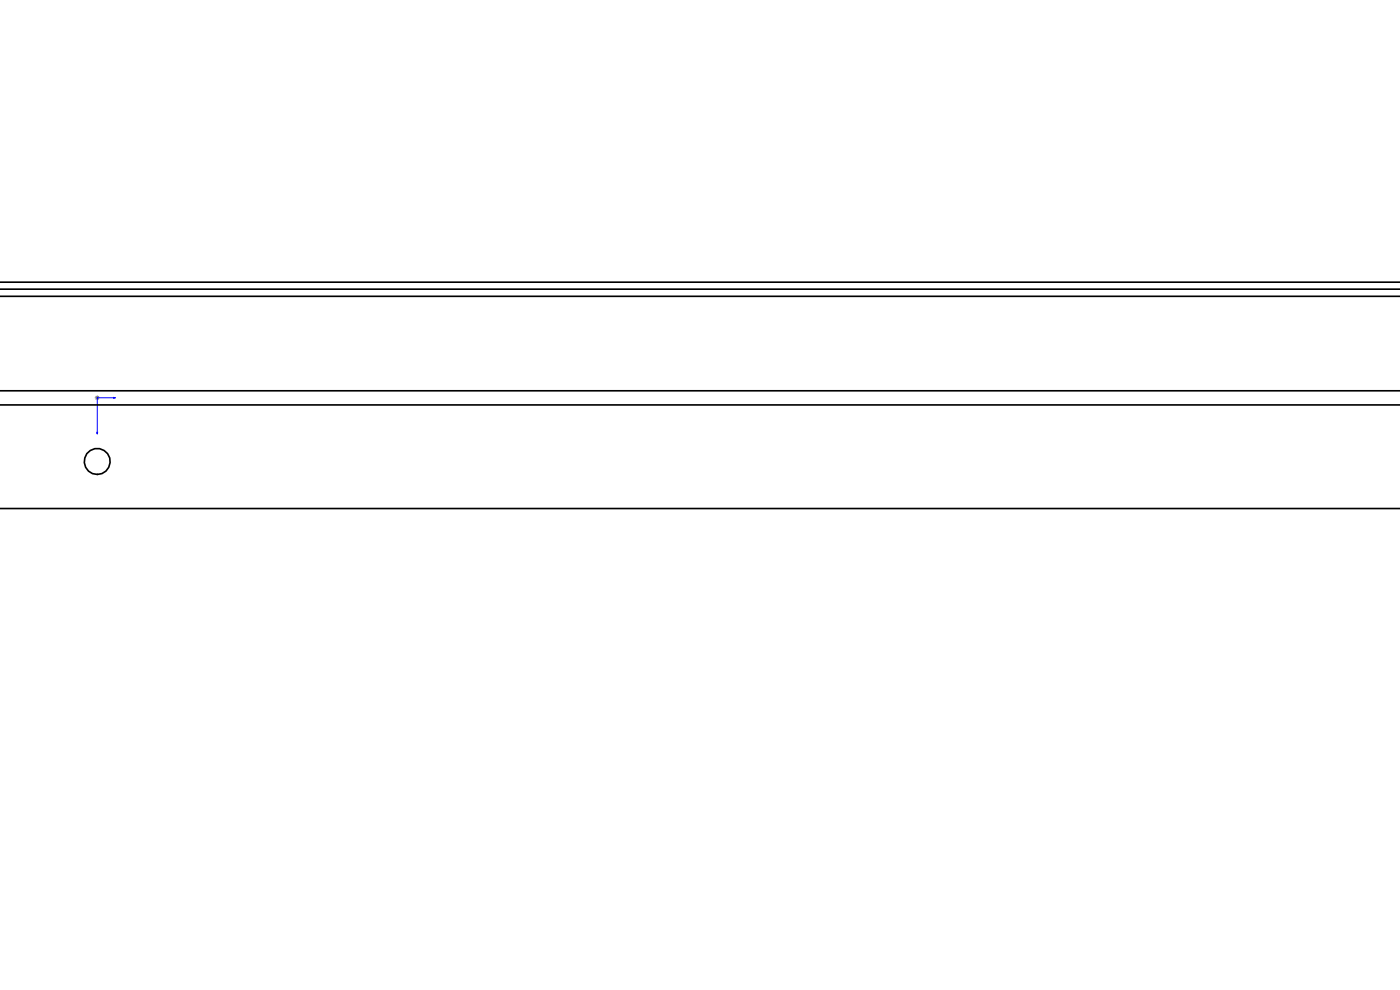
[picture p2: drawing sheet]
<svg xmlns="http://www.w3.org/2000/svg" width="297mm" height="210mm" viewBox="0 0 297 210" stroke-linecap="round" stroke-linejoin="round" font-family="sans-serif">
<path d="M20.5 91.7h.2l-.1 .4zM24.1 84.3l.4 .1-.4 .1zM24.5 84.4h-3.9v7.7" fill="none" stroke="#00f" stroke-width=".21"/>
<path d="M20.1 84.4h1M20.3 84l.7 .7M20.6 83.9v1M21 84l-.7 .7" fill="none" stroke="#808080" stroke-width=".21"/>
<path d="M51 -.1h.3zM47.8 -.1h.2zM24.1 -.1h.4zM20.5 -.1h.2zM24.1 84.3v.2l.4-.1zM20.5 91.7l.1 .4 .1-.4z" fill="#00f"/>
<g fill="none" stroke="#000" stroke-width=".35">
<path d="M0 59.9h297.1M0 62.9h297.1M0 61.3h297.1M0 85.9h297.1M0 82.9h297.1M0 107.9h297.1"/>
<circle cx="20.6" cy="97.9" r="2.76"/>
</g>
</svg>
